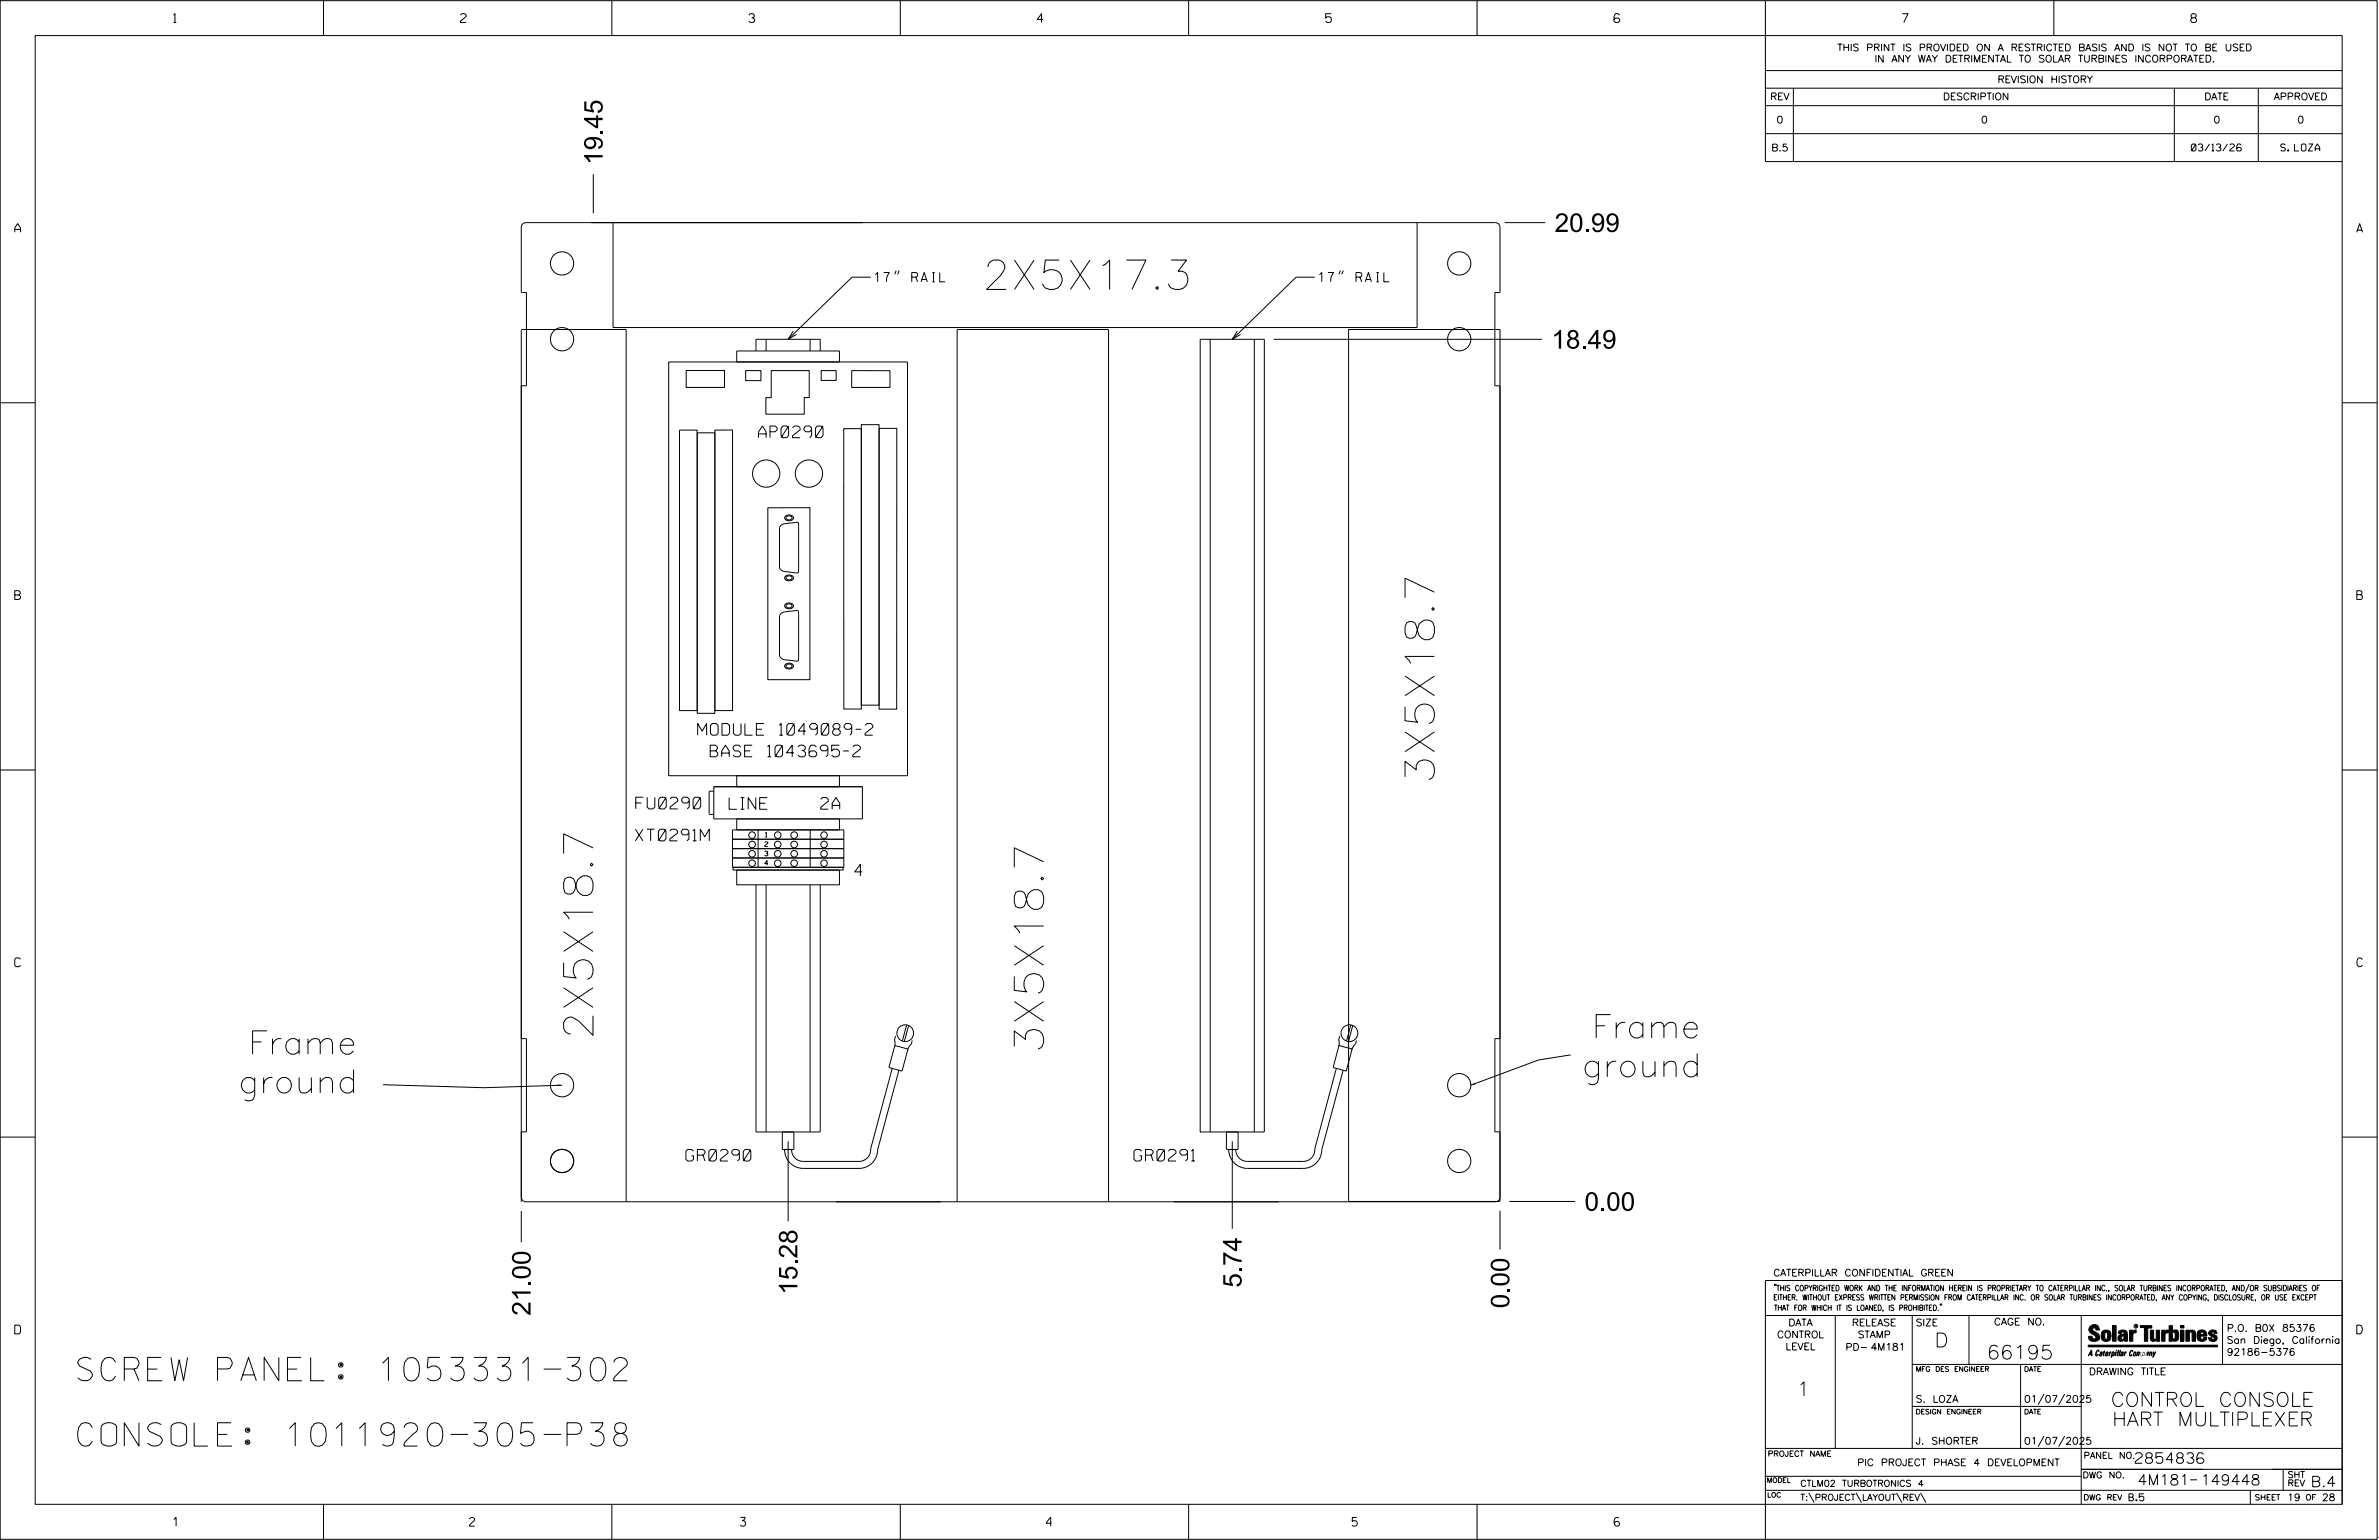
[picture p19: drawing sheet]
<svg xmlns="http://www.w3.org/2000/svg" width="864mm" height="559mm" viewBox="0 0 864 559" stroke-linecap="round" stroke-linejoin="round" font-family="sans-serif">
<defs><g id="words">
<g font-size="10.7">
<text x="356.6" y="105">2X5X17.3</text>
<text x="520.7" y="284.4" transform="rotate(-90 520.7 284.4)">3X5X18.7</text>
<text x="215.3" y="377.2" transform="rotate(-90 215.3 377.2)">2X5X18.7</text>
<text x="378.8" y="382.2" transform="rotate(-90 378.8 382.2)">3X5X18.7</text>
</g>
<g font-size="8.5">
<text x="577.8" y="376.6">Frame</text>
<text x="90.1" y="382.5">Frame</text>
<text x="570" y="390.7">ground</text>
<text x="82.3" y="396.6">ground</text>
<text x="28.2" y="501">SCREW PANEL: 1053331-302</text>
<text x="28.2" y="524.7">CONSOLE: 1011920-305-P38</text>
</g>
<g font-size="6.8">
<text x="218.8" y="59.8" transform="rotate(-90 218.8 59.8)">19.45</text>
<text x="564.4" y="84.2">20.99</text>
<text x="563.2" y="126.5">18.49</text>
<text x="575.2" y="439.3">0.00</text>
<text x="450.7" y="467.2" transform="rotate(-90 450.7 467.2)">5.74</text>
<text x="289.5" y="469.8" transform="rotate(-90 289.5 469.8)">15.28</text>
<text x="192.6" y="477.4" transform="rotate(-90 192.6 477.4)">21.00</text>
<text x="547.9" y="474.7" transform="rotate(-90 547.9 474.7)">0.00</text>
</g>
<g font-size="5.1">
<text x="702.3" y="488.8">D</text>
<text x="721.2" y="493.2">66195</text>
<text x="652.2" y="506.5">1</text>
<text x="766.3" y="510.3">CONTROL CONSOLE</text>
<text x="766.7" y="517.4">HART MULTIPLEXER</text>
</g>
<g font-size="4.2">
<text x="275.4" y="158.8">AP0290</text>
<text x="253.2" y="266.8">MODULE 1049089-2</text>
<text x="257.8" y="274.6">BASE 1043695-2</text>
<text x="230.8" y="293.5">FU0290</text>
<text x="264.7" y="293.6">LINE</text>
<text x="297.9" y="293.6">2A</text>
<text x="230.6" y="305.1">XT0291M</text>
<text x="310.3" y="317.8">4</text>
<text x="249" y="421.3">GR0290</text>
<text x="411.6" y="421.3">GR0291</text>
</g>
<g font-size="3.8">
<text x="775.1" y="531">2854836</text>
<text x="775.9" y="538.9">4M181</text>
<text x="798.8" y="538.9">149448</text>
<text x="838.8" y="539.5">B.4</text>
</g>
<g font-size="3.4">
<text x="317.4" y="102.3">17&quot; RAIL</text>
<text x="478.7" y="102.3">17&quot; RAIL</text>
</g>
<g font-size="3.2">
<text x="63" y="8.2">1</text>
<text x="167.2" y="8.2">2</text>
<text x="271.8" y="8.2">3</text>
<text x="376.5" y="8.2">4</text>
<text x="481.2" y="8.2">5</text>
<text x="690.6" y="8.2">7</text>
<text x="795.3" y="8.2">8</text>
<text x="5.4" y="84.3">A</text>
<text x="855.5" y="84.3">A</text>
<text x="5.4" y="217.5">B</text>
<text x="855.6" y="217.5">B</text>
<text x="5.4" y="350.8">C</text>
<text x="855.6" y="350.8">C</text>
<text x="5.4" y="484">D</text>
<text x="855.6" y="484">D</text>
<text x="62.8" y="553.8">1</text>
<text x="170.4" y="553.8">2</text>
<text x="268.8" y="553.8">3</text>
<text x="379.8" y="553.8">4</text>
<text x="490.8" y="553.8">5</text>
<text x="585.9" y="553.8">6</text>
</g>
<g font-size="2.5">
<text x="666.9" y="18.5">THIS PRINT IS PROVIDED ON A RESTRICTED BASIS AND IS NOT TO BE USED</text>
<text x="680.5" y="22.6">IN ANY WAY DETRIMENTAL TO SOLAR TURBINES INCORPORATED.</text>
<text x="725.1" y="30">REVISION HISTORY</text>
<text x="642.6" y="36.3">REV</text>
<text x="705.3" y="36.3">DESCRIPTION</text>
<text x="800.2" y="36.3">DATE</text>
<text x="825.4" y="36.3">APPROVED</text>
<text x="644.9" y="44.7">0</text>
<text x="719.1" y="44.7">0</text>
<text x="803.5" y="44.7">0</text>
<text x="834" y="44.7">0</text>
<text x="643" y="54.8">B.5</text>
<text x="795.5" y="54.8">03/13/26</text>
<text x="827.9" y="54.8">S. LOZA</text>
<text x="643.8" y="463">CATERPILLAR CONFIDENTIAL GREEN</text>
<text x="645.1" y="485.5">CONTROL</text>
<text x="649.2" y="481.1">DATA</text>
<text x="672.3" y="481.1">RELEASE</text>
<text x="674.4" y="485.5">STAMP</text>
<text x="695.4" y="481.1">SIZE</text>
<text x="723.8" y="480.8">CAGE NO.</text>
<text x="808.4" y="483.1">P.O. B0X 85376</text>
<text x="648.2" y="489.8">LEVEL</text>
<text x="669.9" y="490">PD- 4M181</text>
<text x="808.4" y="487.5">San Diego, California</text>
<text x="808.4" y="491.8">92186-5376</text>
<text x="758.3" y="498.9">DRAWING TITLE</text>
<text x="695.4" y="508.9">S. LOZA</text>
<text x="734.8" y="508.9">01/07/2025</text>
<text x="695.4" y="524.1">J. SHORTER</text>
<text x="734.8" y="524.1">01/07/2025</text>
<text x="674.2" y="531.9">PIC PROJECT PHASE 4 DEVELOPMENT</text>
<text x="772.8" y="544.6">B.5</text>
<text x="830.3" y="544.6">19</text>
<text x="842.9" y="544.6">28</text>
</g>
<g font-size="2.3">
<text x="756.4" y="529.2">PANEL NO.</text>
<text x="653.5" y="539.4">CTLM02 TURBOTRONICS 4</text>
<text x="756" y="536.3">DWG NO.</text>
<text x="830.4" y="539.3">REV</text>
<text x="830.4" y="536.2">SHT</text>
<text x="653.5" y="544.5">T:\PROJECT\LAYOUT\REV\</text>
</g>
<g font-size="2">
<text x="643.8" y="468.4">&quot;THIS COPYRIGHTED WORK AND THE INFORMATION HEREIN IS PROPRIETARY TO CATERPILLAR INC., SOLAR TURBINES INCORPORATED, AND/OR SUBSIDIARIES OF</text>
<text x="643.8" y="471.8">EITHER. WITHOUT EXPRESS WRITTEN PERMISSION FROM CATERPILLAR INC. OR SOLAR TURBINES INCORPORATED, ANY COPYING, DISCLOSURE, OR USE EXCEPT</text>
<text x="644" y="475.6">THAT FOR WHICH IT IS LOANED, IS PROHIBITED.&quot;</text>
<text x="641.7" y="528.5">PROJECT NAME</text>
<text x="756.3" y="544.3">DWG REV</text>
<text x="818.5" y="544.3">SHEET</text>
<text x="836.9" y="544.3">OF</text>
</g>
<g font-size="1.8">
<text x="695.4" y="497.6">MFG DES ENGINEER</text>
<text x="734.8" y="497.6">DATE</text>
<text x="695.4" y="513.1">DESIGN ENGINEER</text>
<text x="734.8" y="513.1">DATE</text>
<text x="641.3" y="538">MODEL</text>
<text x="641.5" y="543.3">LOC</text>
</g>
<g font-size="1.7">
<text x="277.9" y="303.8">1</text>
<text x="277.6" y="307.1">2</text>
<text x="277.6" y="310.5">3</text>
<text x="277.6" y="313.9">4</text>
</g>
<text font-size=".9" x="775.1" y="481.7">R</text>
</g></defs>
<g fill="none" stroke="#000" stroke-width=".36">
<path d="M.1 .2h862.8v558.4h-862.8zM12.8 12.9h837.4v533h-837.4zM117.4 .2v12.7M222.1 .2v12.7M326.8 .2v12.7M431.5 .2v12.7M536.2 .2v12.7M587.9 5.5l-.5-.5h-1l-.5 1v1.7l.5 .4h1l.6-.4v-.6l-.6-.5h-1l-.5 .5M640.9 .2v58.4h209.3M745.6 .2v12.7M640.9 25.6h209.3M640.9 32h209.3"/>
<path d="M640.9 38.3h209.3M651 32v26.6M789.3 32v26.6M819.8 32v26.6M640.9 48.5h209.3M215.4 63.2v14.2M222.5 80.8v38.1h291.9v-38.1M325.3 98.2l-.5 1.3M326.4 98.2l-.5 1.3M486.6 98.2l-.6 1.3M487.6 98.2l-.5 1.3M546.2 80.8h14.8"/>
<path d="M189.2 119.6h38.1v316.4M189.2 119.7v316.4M316.1 100.6h-6.8l-23.2 22.5M347.5 119.6h54.9v316.5M347.5 119.7v316.4M477.3 100.6h-6.8l-23.2 22.5M489.5 119.6h55v316.4h-55zM189.2 140h1.9v-33.8h-1.9v-23.7a1.69 1.69 0 0 1 1.7-1.7h351.9a1.69 1.69 0 0 1 1.7 1.7v23.7h-1.9v33.8h1.9v236.9h-1.9v33.8h1.9v23.7a1.69 1.69 0 0 1-1.7 1.7h-351.9a1.69 1.69 0 0 1-1.7-1.7M242.7 131.3h86.7v150.2h-86.7zM249.1 134.4h13.9v6.2h-13.9zM267.4 127.4h37.3v3.9h-37.3zM270.7 134.5h5.5v3.6h-5.5z"/>
<path d="M274.4 127.4v-4.3h23.3v4.3M278.1 123.1v4.3M280 134.5h13.8v9.8h-1.8v6h-14v-6h2zM287.9 120.2l-1.8 2.9 3-1.7M294.1 123.1v4.3M298.1 134.5h5.4v3.5h-5.4zM309.2 134.5h13.9v6.1h-13.9zM435.7 123.1h23.3v287.6h-23.3zM439.3 123.1v287.6M449.2 120.2l-1.9 2.9 3-1.7M455.3 123.1v287.6M462.4 123.1h97.4"/>
<path d="M.1 146.2h12.7M246.7 156.1h6.3v101.7h-6.3zM253.1 157.1h6.4v101.7h-6.4zM259.5 156.1l6.4-.1v101.8h-6.4zM306.3 155.5h6.4v101.8h-6.4zM312.7 154.1h6.4v101.8h-6.4zM319.1 155.4h6.4v101.9h-6.4zM850.2 146.2h12.7M278.7 184.3l15.3-.1v62.4h-15.3zM283.5 190.6l1.2-.6 4.5-.5 .5 .1 .2 .6-.1 17.4-.6 .3-4.5-.5a2.25 2.25 0 0 1-1.7-1.3v-14.8zM285 187.4a1.9 1.9 0 0 1 3.1 .5 1.77 1.77 0 0 1-1.6 1.1 1.77 1.77 0 0 1-1.7-1.1zM285.4 187.6a1.11 1.11 0 0 1 1.3-.5 1.11 1.11 0 0 1 .8 1.1 1.11 1.11 0 0 1-1.3 .5 1.11 1.11 0 0 1-.8-1.1z"/>
<path d="M285 219.3a1.9 1.9 0 0 1 3.1 .6 1.77 1.77 0 0 1-1.6 1 1.77 1.77 0 0 1-1.7-1zM285 209.2a1.9 1.9 0 0 1 3.1 .5 1.77 1.77 0 0 1-1.6 1 1.77 1.77 0 0 1-1.7-1zM285.4 219.6a1.11 1.11 0 0 1 1.3-.5 1.11 1.11 0 0 1 .8 1 1.11 1.11 0 0 1-1.3 .5 1.11 1.11 0 0 1-.8-1zM285.4 209.4a1.1 1.1 0 0 1 1.3-.5 1.1 1.1 0 0 1 .8 1.1 1.11 1.11 0 0 1-1.3 .5 1.11 1.11 0 0 1-.8-1.1zM283.5 222.6l1.2-.6 4.5-.5 .5 .1 .2 .6-.1 17.4-.6 .3-4.5-.5a2.25 2.25 0 0 1-1.7-1.3v-14.8zM285 241.2a1.9 1.9 0 0 1 3.1 .5 1.77 1.77 0 0 1-1.6 1 1.77 1.77 0 0 1-1.7-1zM285.4 241.4a1.1 1.1 0 0 1 1.3-.5 1.1 1.1 0 0 1 .8 1.1 1.11 1.11 0 0 1-1.3 .5 1.11 1.11 0 0 1-.8-1.1zM.1 279.4h12.7M850.2 279.4h12.7M259.1 287.1h-1.4l-.3 .3v7.8l.3 .3h1.4M259.1 285.5h54v11.6h-54zM267.4 285.5v-4h37.3v4"/>
<path d="M267.4 297.1v4M304.7 297.1v4M265.9 304.5h40.4M265.9 307.9h40.4M265.9 311.3h40.4M265.9 301.1h40.4v13.6h-40.4zM266.1 314.7h40v1h-40zM267.4 315.7h37.3v5.4h-37.3zM275.2 301.1v13.6M294.1 301.1v13.6M278.1 321.1v89.6M294.1 321.1v89.6"/>
<path d="M297.7 321.1v89.6h-23.3v-89.6M189.2 376.9h1.9v33.8h-1.9M324.8 379.4l4.8 1.2-2.2 8.1-4.7-1.3zM325.1 375.9l-.4 1.5 .2 .9-.2 1.4M329.1 371.9l-1.5 5.9M329.8 372.1l-1.5 5.8M331.2 377.5l-.4 1.4-.7 .7-.6 1.4M486.1 379.4l4.7 1.2-2.1 8.1-4.8-1.3zM486.3 375.9l-.3 1.5 .2 .9-.2 1.4M490.4 371.9l-1.6 5.9M491.1 372.1l-1.6 5.8M492.4 377.5l-.4 1.4-.7 .7-.6 1.4"/>
<path d="M139.1 393.6l36.6 1.1 28.3-.9M323.9 387.7l-7.8 29.2a4.2 4.2 0 0 1-4.3 4.5h-20.2a4.2 4.2 0 0 1-4.2-4.3M326.3 388.3l-7.7 28.9a6.7 6.7 0 0 1-6.8 6.8h-20.2a6.7 6.7 0 0 1-6.8-6.9M485.1 387.7l-7.8 29.2a4.2 4.2 0 0 1-4.2 4.5h-20.3a4.2 4.2 0 0 1-4.2-4.3M487.6 388.3l-7.8 28.9a6.7 6.7 0 0 1-6.7 6.8h-20.3a6.7 6.7 0 0 1-6.7-6.9M570.2 382.8l-11.7 1.8-24.6 9.2M.1 412.6h12.7M284 410.7v6.4h4.2v-6.4M286.1 414.1v29.1M445.2 410.7h4.2v6.4h-4.2zM447.3 414.1v31.8M850.2 412.6h12.7"/>
<path d="M189.2 439.5v11.3M544.5 439.3v14.1M547.9 436h23.9M640.9 477.3h209.3M644.2 466.1l-.1 .4M644.7 466.1l-.2 .4M666.2 477.3v48.3M694.2 477.3v48.3M704.4 473.3l-.1 .4M704.8 473.3l-.1 .4M714.8 477.3v17.8M755.5 477.3v68.6"/>
<path d="M806.8 477.3v17.8M816.5 466l-1.4 3.1M850.2 464.6h-209.3v94M850.2 464.8v81.1M694.2 495.1h156M733.5 495.1v30.5M758.6 481.4a2.02 2.02 0 0 1 3.1-.1l.5 1.3h-1.3l-.2-.6-.4-.2-.6 .1-.1 .4 .4 .7a2.46 2.46 0 0 1 2.2 2.9 2.83 2.83 0 0 1-3.8 .3l-.3-1.3h1.3l.2 .7 .6 .3 .5-.2 .2-.5-.4-.6-1.9-1.2-.4-.9zM759.2 491.3h-.7l.7-1.2v1.9h.2l-.1-2.1-1.3 2.1 .5-.5h.7M761.3 490l.3-.2 .4 .3-.1 .3-.3-.4-.4 .3-.3 1.6h.4l.4-.5-.3 .6-.4 .1-.3-.4zM762.6 490.6l.5-.1-.1 1.4h-.9a.74 .74 0 0 1 .9-.8l-.3 .7-.5 .1 .2-.5 .6-.2v-.5l-.7 .2zM763 483.2a2.17 2.17 0 0 1 3.1 0l.3 1.4-.3 1.5a2.17 2.17 0 0 1-3.1 0l-.3-1.5zM763.6 490.5l.4-.4 .2 .6h-.3l-.3 .9 .2 .4-.3-.1z"/>
<path d="M764.1 483.7l.5-.4 .4 .3v2.2l-.4 .2-.5-.2zM764.6 491.1l.6 .2v-.7l-.4-.1-.4 .6-.1 .8h.6M764.6 491.1l-.1 .8h.4M764.6 482.6v.8M764.8 490.7l.4 .1v.3h-.6zM765 491.5l-.1 .4zM766 490.5l-.5 1.5zM766 490.8l.4-.3-.4 .4M766.9 481h1.3v5.7h-1.3zM767 490.8l.5 .1-.3 .8-.4 .2zM767.3 490.5h-.5l-.5 2M767.3 490.5a.8 .8 0 0 1 .2 1 .8 .8 0 0 1-.9 .4l-.1 .6"/>
<path d="M767.3 490.5l-.1 .2M768.1 490.5l-.4 1.5zM768.2 489.9h.3l-.1 .2h-.2zM769 489.9l-.5 2.1zM769.7 489.9l-.6 2.1zM770.1 491.4l.5-.3-.5 .8zM770.4 491.9h.1M770.6 491.1l.1-.4-.7 .2 .1-.3 .6-.1 .2 .3-.5 1.1M770.6 491.1a.74 .74 0 0 0-.8 .8h.6M771 484.8h-.7l-.3 .6 .4 .7 .5-.3 .1-2.4h-.8l-.1 .4h-1.2a1.71 1.71 0 0 1 1.8-1.3 1.71 1.71 0 0 1 1.6 1.4v2.8h-1.1l-.1-.6M771 484.2l-1.5 .1a1.41 1.41 0 0 0 0 2.4l.5 .1 1.1-.7M771.2 486.1h-.1"/>
<path d="M771.4 490.5l.1 .3 .4-.3-.9 1.5zM771.5 490.8h.1M773 482.7h1.2v.5l.5-.5 .7-.1v1h-.6l-.5 .4-.1 2.7h-1.2zM773.3 490.3l.6-.4 .4 .2-.1 .4-.3-.4a1.28 1.28 0 0 0-.5 1.8l.6-.4-.1 .4-.8 .1zM774.7 490.8l.5-.3a.88 .88 0 0 1 .2 .9 .88 .88 0 0 1-.7 .7l-.2-.2zM774.8 490.9h.5l-.3 1h-.3l-.2-.2zM775.2 490.5l-.1 .2M776.8 481h4.3v.9h-1.5v4.8h-1.3M776.8 490.6l-.8 .2v-.3l-.4 1.5 .8-1.3v1.3l.3-1.2M779.3 491.1h.4M779.6 490.5h.3l-.3 1.4M779.6 490.7h.2l-.1 .4"/>
<path d="M779.7 491.1l-.1 .4M779.7 491.1l-.4 .2M780.1 492l.4-1.5 .1 .3 .3-.3 .3 .2-.3 1.3v-1.3l-.7 1.3M780.6 482.7h1.2v2.7l.1 .4 .4 .3 .4-.7v-2.7h1.2l.1 4h-1.3v-.5l-1.1 .6-.7-.3-.3-.7zM781.6 492.5l1-2-.8 1.3-.2-1.3-.2 2M784.7 482.7h1.2v.5l.5-.5 .7-.1v1h-.5l-.6 .4-.1 2.7h-1.2zM787.4 481h1.2v2a1.4 1.4 0 0 1 2.2 .2l.1 1.4-.4 1.9-1.5 .1-.4-.5v-1l.5 .9 .5-.3v-2.1l-.5-.4-.5 .7v2.8h-1.2zM791.5 482.7h1.3v4h-1.3zM791.5 481h1.3v.9h-1.3zM793.5 482.7h1.3v.4l.7-.5 1.1 .2 .4 .6v3.3h-1.2l-.3-3.4-.7 .2v3.2h-1.3zM794.8 483.1h.1M797.7 483.2a1.92 1.92 0 0 1 2.4-.5 1.92 1.92 0 0 1 1 2.1h-2.3v.8l.6 .5 .5-.3v-.5h1.2a1.83 1.83 0 0 1-2.1 1.4 1.83 1.83 0 0 1-1.5-2.1z"/>
<path d="M798.8 484.2v.6M799.1 483.4h.6l.2 .8h-1.1zM804.6 482.9a1.84 1.84 0 0 0-2.9 .8 3.3 3.3 0 0 0 2.2 1.9l-.5 .5-.4-.3-.1-.4h-1.2l.1 .6a1.92 1.92 0 0 0 2.9 .4M804.9 483.8h-1.2l-.2-.6-.5 .1-.1 .3 .1 .3 1.8 .9M805.1 488.1h-47.1v.6h47.1M694.2 510.3h61.3M742 505.8l-2.2 3.9M749.5 505.8l-2.2 3.9M640.9 525.6h209.2M640.9 535.7h114.6M742 521.1l-2.2 3.8M749.5 521.1l-2.2 3.8"/>
<path d="M755.5 533.2h94.7M795 537h2.6M828.8 533.2v7.6M117.4 545.9v12.7M222.1 545.9v12.7M326.8 545.9v12.7M431.5 545.9v12.7M536.2 545.9v12.7M640.9 540.8h209.3M656.6 541.7l2 3.5M673.8 541.7l1.9 3.5M688.4 541.7l2 3.5"/>
<path d="M697.2 541.7l1.9 3.5M816.9 541v4.9M863.5 558h.1"/>
<circle cx="204" cy="95.6" r="4.2"/>
<circle cx="529.7" cy="95.6" r="4.2"/>
<circle cx="204" cy="123.1" r="4.2"/>
<circle cx="529.7" cy="123.1" r="4.2"/>
<circle cx="278.1" cy="171.8" r="5"/>
<circle cx="293.7" cy="171.8" r="5"/>
<circle cx="273" cy="306.4" r="1.2"/>
<circle cx="273" cy="303" r="1.2"/>
<circle cx="273" cy="309.8" r="1.2"/>
<circle cx="273" cy="313.2" r="1.2"/>
<circle cx="282.3" cy="306.4" r="1.2"/>
<circle cx="282.3" cy="303" r="1.2"/>
<circle cx="282.3" cy="309.8" r="1.2"/>
<circle cx="282.3" cy="313.2" r="1.2"/>
<circle cx="288.3" cy="303" r="1.2"/>
<circle cx="288.3" cy="306.4" r="1.2"/>
<circle cx="288.3" cy="309.8" r="1.2"/>
<circle cx="288.3" cy="313.2" r="1.2"/>
<circle cx="299.1" cy="303" r="1.19"/>
<circle cx="299.1" cy="306.4" r="1.19"/>
<circle cx="299.1" cy="309.8" r="1.19"/>
<circle cx="299.1" cy="313.2" r="1.19"/>
<circle cx="328.6" cy="374.9" r="3.1"/>
<circle cx="489.9" cy="374.9" r="3.1"/>
<circle cx="204" cy="393.8" r="4.2"/>
<circle cx="529.7" cy="393.8" r="4.2"/>
<circle cx="204" cy="421.3" r="4.2"/>
<circle cx="529.7" cy="421.3" r="4.2"/>
<circle cx="775.4" cy="481.2" r=".69"/>
</g>
<g fill="#000">
<path d="M202.3 393.6l1.7 .2-1.6 .3zM533.9 393.8l1.5-.9 .2 .6zM768.1 490.5l-.4 1.5zM768.2 489.9h.3l-.1 .2h-.2zM769 489.9l-.5 2.1zM769.7 489.9l-.6 2.1zM791.5 481h1.3v.9h-1.3zM791.5 482.7h1.3v4h-1.3zM758 488.1h47.1v.6h-47.1z"/>
<path d="M759.2 489.9l-1.2 2.1 .5-.5h.7v.5h.2zM759.2 490.1v1.2h-.7z" fill-rule="evenodd"/>
<path d="M758.6 481.4a2.02 2.02 0 0 1 3.1-.1l.5 1.3h-1.3l-.2-.6-.4-.2-.6 .1-.1 .4 .4 .7a2.46 2.46 0 0 1 2.2 2.9 2.83 2.83 0 0 1-3.8 .3l-.3-1.3h1.3l.2 .7 .6 .3 .5-.2 .2-.5-.4-.6-1.9-1.2-.4-.9z" fill-rule="evenodd"/>
<path d="M761.3 490l.3-.2 .4 .3-.1 .3-.3-.4-.4 .3-.3 1.6h.4l.4-.5-.3 .6-.4 .1-.3-.4z" fill-rule="evenodd"/>
<path d="M762.6 490.6l.5-.1-.1 1.4h-.9a.74 .74 0 0 1 .9-.8l-.6 .3-.2 .5 .5-.1 .3-.6v-.5l-.7 .2z" fill-rule="evenodd"/>
<path d="M763.6 490.5l.4-.4 .2 .6h-.3l-.3 .9 .2 .4-.3-.1z" fill-rule="evenodd"/>
<path d="M764.8 490.5l.5 .3-.1 .5h-.6l.6-.2v-.3l-.4-.1-.3 1.2h.4l.3-.4-.6 .6-.3-.2v-.4z" fill-rule="evenodd"/>
<path d="M763 483.2a2.17 2.17 0 0 1 3.1 0l.3 1.4-.3 1.5a2.17 2.17 0 0 1-3.1 0l-.3-1.5zM764.1 483.7v2.1l.5 .2 .4-.2v-2.2l-.4-.3z" fill-rule="evenodd"/>
<path d="M766 490.5v.3l.4-.1-.4 .2-.5 1.1z" fill-rule="evenodd"/>
<path d="M766.8 490.5l-.5 2 .3-.6a.71 .71 0 0 0 .9-.5 .71 .71 0 0 0-.4-.9zM767 490.8l.5 .1-.3 .8-.4 .2z" fill-rule="evenodd"/>
<path d="M766.9 481h1.3v5.7h-1.3z" fill-rule="evenodd"/>
<path d="M770.1 490.6l.6-.1 .2 .3-.4 1.2-.5 .1-.2-.5 .3-.5h.5l-.7 .5v.3l.4-.1 .4-.9-.5-.2-.2 .2z" fill-rule="evenodd"/>
<path d="M769.4 482.8l-.5 1h1.2l.1-.4h.8v.8l-1.5 .1a1.41 1.41 0 0 0 0 2.4l.5 .1 1.1-.7 .1 .6h1.1v-2.8a1.79 1.79 0 0 0-2.4-1.2zM770.3 484.8h.7l-.1 1-.5 .3-.4-.7z" fill-rule="evenodd"/>
<path d="M771.4 490.5l.1 .3 .4-.3-.9 1.5z" fill-rule="evenodd"/>
<path d="M773 482.7h1.2v.5l.5-.5 .7-.1v1h-.6l-.5 .4-.1 2.7h-1.2z" fill-rule="evenodd"/>
<path d="M773.3 490.3l.6-.4 .4 .2-.1 .4-.3-.4a1.28 1.28 0 0 0-.5 1.8l.6-.4-.3 .5h-.6z" fill-rule="evenodd"/>
<path d="M774.7 490.8l-.2 1.1h.7a.96 .96 0 0 0 0-1.4zM774.8 490.9h.5l-.1 .6-.5 .4-.2-.2z" fill-rule="evenodd"/>
<path d="M776 490.5v.3l.4-.3 .2 .3 .7-.2-.3 1.4v-1.3l-.6 1.3v-1.3l-.8 1.3z" fill-rule="evenodd"/>
<path d="M776.8 481h4.3v.9h-1.5v4.8h-1.3v-4.8h-1.5z" fill-rule="evenodd"/>
<path d="M777.9 490.5l-.5 2 .3-.6a.71 .71 0 0 0 .9-.5 .71 .71 0 0 0-.4-.9zM778.1 490.8l.3-.1 .1 .4-.5 .8-.2-.5z" fill-rule="evenodd"/>
<path d="M779.3 490.6l.6-.1-.3 1.5-.7-.1a.67 .67 0 0 1 .8-.8l-.6 .3-.1 .5 .4-.1 .4-.9-.4-.2-.3 .2z" fill-rule="evenodd"/>
<path d="M780.5 490.5l.1 .3 .3-.3 .3 .2-.3 1.3v-1.3l-.8 1.3z" fill-rule="evenodd"/>
<path d="M780.6 482.7h1.2v2.7l.1 .4 .4 .3 .4-.7v-2.7h1.2l.1 4h-1.3v-.5l-1.1 .6-.7-.3-.3-.7z" fill-rule="evenodd"/>
<path d="M781.6 490.5l.2 1.3 .8-1.3-1.2 2z" fill-rule="evenodd"/>
<path d="M784.7 482.7h1.2v.5l.5-.5 .7-.1v1h-.5l-.6 .4-.1 2.7h-1.2z" fill-rule="evenodd"/>
<path d="M787.4 481h1.2v2a1.4 1.4 0 0 1 2.2 .2l.1 1.4-.4 1.9-1.5 .1-.4-.5v-1l.5 .9 .5-.3v-2.1l-.5-.4-.5 .7v2.8h-1.2z" fill-rule="evenodd"/>
<path d="M793.5 482.7h1.3v.4a1.29 1.29 0 0 1 2.2 .3v3.3h-1.2l-.3-3.4-.7 .2v3.2h-1.3z" fill-rule="evenodd"/>
<path d="M797.7 483.2a1.92 1.92 0 0 1 2.4-.5 1.92 1.92 0 0 1 1 2.1h-2.3v.8l.6 .5 .5-.3v-.5h1.2a1.83 1.83 0 0 1-2.1 1.4 1.83 1.83 0 0 1-1.5-2.1zM799.1 483.4l-.3 .8h1.1l-.2-.8z" fill-rule="evenodd"/>
<path d="M801.9 483.2a1.94 1.94 0 0 1 3 .1v.5h-1.2l-.2-.6-.5 .1-.1 .3 .1 .3 1.8 .9a1.2 1.2 0 0 1 .1 1.3 1.2 1.2 0 0 1-1.2 .7l-1.6-.4-.4-1h1.2l.1 .4 .4 .3 .5-.5a3.3 3.3 0 0 1-2.2-1.9z" fill-rule="evenodd"/>
<circle cx="761.4" cy="492" r=".07"/>
<circle cx="762.2" cy="485.1" r=".07"/>
<circle cx="769.3" cy="492" r=".07"/>
<circle cx="773.1" cy="486.7" r=".07"/>
<circle cx="791.5" cy="486.7" r=".07"/>
<circle cx="791.5" cy="481" r=".07"/>
<circle cx="794.8" cy="486.7" r=".07"/>
</g>
<use href="#words"/>
</svg>
